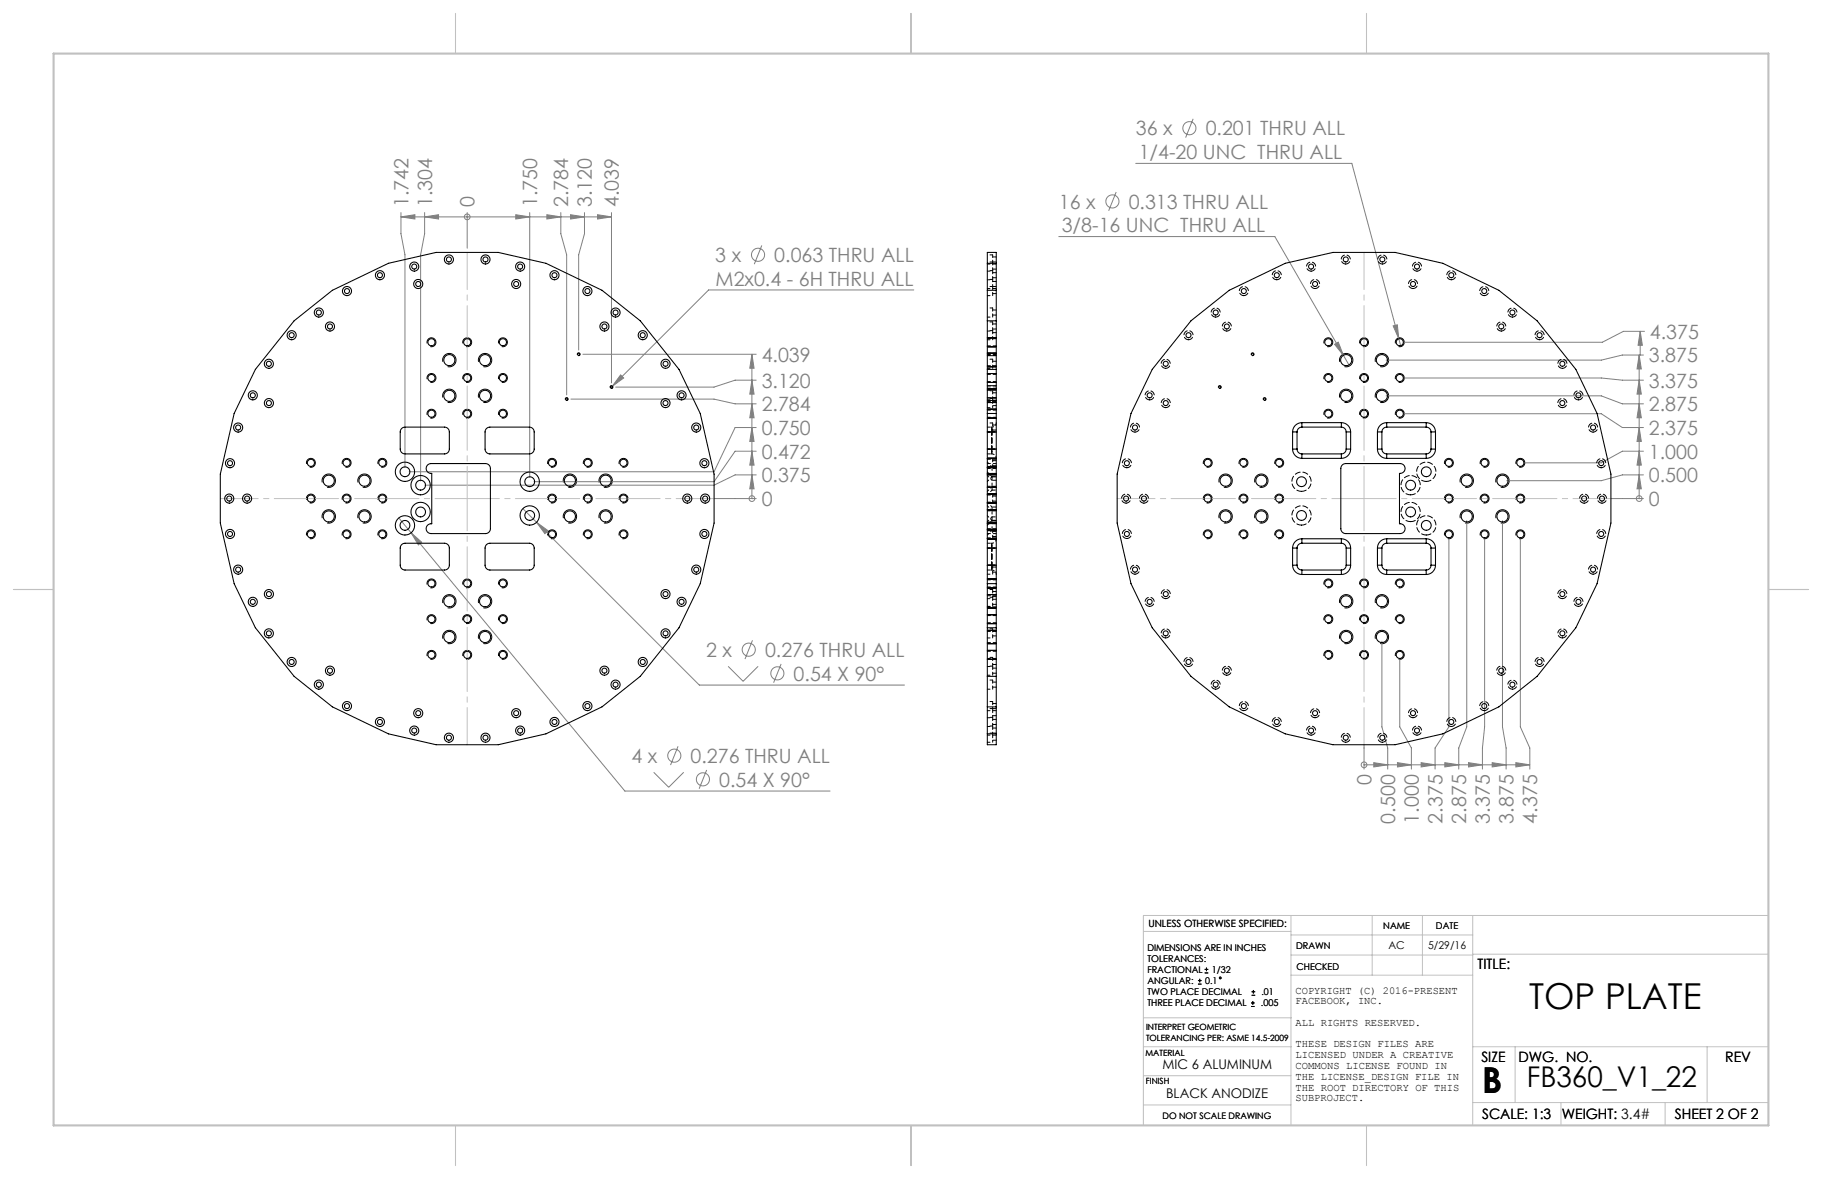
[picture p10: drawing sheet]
<svg xmlns="http://www.w3.org/2000/svg" width="432mm" height="279mm" viewBox="0 0 432 279" stroke-linecap="round" stroke-linejoin="round" font-family="sans-serif">
<defs><g id="words">
<g font-size="8.5">
<text x="362.4" y="239">TOP PLATE</text>
<text x="351.3" y="259">B</text>
</g>
<text font-size="6.8" x="361.9" y="257.6">FB360_V1_22</text>
<g font-size="4.7" fill="#808080">
<text x="269.2" y="32.1">36 x</text>
<text x="285.7" y="32.1">0.201 THRU ALL</text>
<text x="269.9" y="37.7">1/4-20 UNC THRU ALL</text>
<text x="96.8" y="49.1" transform="rotate(-90 96.8 49.1)">1.742</text>
<text x="102.4" y="49.1" transform="rotate(-90 102.4 49.1)">1.304</text>
<text x="112.5" y="49.1" transform="rotate(-90 112.5 49.1)">0</text>
<text x="127.3" y="49.1" transform="rotate(-90 127.3 49.1)">1.750</text>
<text x="134.7" y="49.1" transform="rotate(-90 134.7 49.1)">2.784</text>
<text x="140.3" y="49.1" transform="rotate(-90 140.3 49.1)">3.120</text>
<text x="146.7" y="49.1" transform="rotate(-90 146.7 49.1)">4.039</text>
<text x="250.9" y="49.4">16 x</text>
<text x="267.5" y="49.4">0.313 THRU ALL</text>
<text x="251.6" y="55.1">3/8-16 UNC THRU ALL</text>
<text x="169.5" y="62.1">3 x</text>
<text x="183.5" y="62.1">0.063 THRU ALL</text>
<text x="169.6" y="67.7">M2x0.4 - 6H THRU ALL</text>
<text x="391" y="80.3">4.375</text>
<text x="180.5" y="85.7">4.039</text>
<text x="390.8" y="85.9">3.875</text>
<text x="180.5" y="91.9">3.120</text>
<text x="390.8" y="91.8">3.375</text>
<text x="180.5" y="97.5">2.784</text>
<text x="390.8" y="97.5">2.875</text>
<text x="180.5" y="103.1">0.750</text>
<text x="390.8" y="103.1">2.375</text>
<text x="180.5" y="108.7">0.472</text>
<text x="390.8" y="108.7">1.000</text>
<text x="180.5" y="119.9">0</text>
<text x="180.5" y="114.3">0.375</text>
<text x="390.8" y="119.9">0</text>
<text x="390.8" y="114.3">0.500</text>
<text x="167.3" y="155.7">2 x</text>
<text x="181.3" y="155.7">0.276 THRU ALL</text>
<text x="188.1" y="161.3">0.54 X 90°</text>
<text x="149.7" y="180.8">4 x</text>
<text x="163.7" y="180.8">0.276 THRU ALL</text>
<text x="170.4" y="186.4">0.54 X 90°</text>
<text x="325" y="186.1" transform="rotate(-90 325 186.1)">0</text>
<text x="330.6" y="195.2" transform="rotate(-90 330.6 195.2)">0.500</text>
<text x="336.3" y="195.2" transform="rotate(-90 336.3 195.2)">1.000</text>
<text x="341.9" y="195.2" transform="rotate(-90 341.9 195.2)">2.375</text>
<text x="347.5" y="195.2" transform="rotate(-90 347.5 195.2)">2.875</text>
<text x="353.1" y="195.2" transform="rotate(-90 353.1 195.2)">3.375</text>
<text x="358.7" y="195.2" transform="rotate(-90 358.7 195.2)">3.875</text>
<text x="364.3" y="195.2" transform="rotate(-90 364.3 195.2)">4.375</text>
</g>
<g font-size="3.4">
<text x="350.2" y="229.5">TITLE:</text>
<text x="351.1" y="251.6">SIZE</text>
<text x="359.9" y="251.6">DWG. NO.</text>
<text x="408.9" y="251.7">REV</text>
<text x="351.2" y="265.2">SCALE: 1:3</text>
<text x="370.1" y="265.3">WEIGHT: 3.4#</text>
<text x="370.1" y="265.3">WEIGHT:</text>
<text x="396.9" y="265.2">SHEET 2 OF 2</text>
</g>
<g font-size="3.2">
<text x="275.5" y="253.3">MIC 6 ALUMINUM</text>
<text x="276.4" y="260.1">BLACK ANODIZE</text>
</g>
<g font-size="2.5">
<text x="329" y="224.8">AC</text>
<text x="338.5" y="224.9">5/29/16</text>
<text x="307" y="235.5">COPYRIGHT (C) 2016-PRESENT</text>
<text x="307" y="238">FACEBOOK, INC.</text>
<text x="307" y="243.1">ALL RIGHTS RESERVED.</text>
<text x="307" y="248.2">THESE DESIGN FILES ARE</text>
<text x="307" y="250.8">LICENSED UNDER A CREATIVE</text>
<text x="307" y="253.3">COMMONS LICENSE FOUND IN</text>
<text x="307" y="255.9">THE LICENSE_DESIGN FILE IN</text>
<text x="307" y="258.5">THE ROOT DIRECTORY OF THIS</text>
<text x="307" y="261">SUBPROJECT.</text>
</g>
<text font-size="2.4" x="272.2" y="219.7">UNLESS OTHERWISE SPECIFIED:</text>
<g font-size="2.2">
<text x="327.8" y="220.1">NAME</text>
<text x="340.3" y="220.2">DATE</text>
<text x="271.9" y="225.3">DIMENSIONS ARE IN INCHES</text>
<text x="271.9" y="227.9">TOLERANCES:</text>
<text x="307.2" y="224.9">DRAWN</text>
<text x="271.9" y="230.6">FRACTIONAL</text>
<text x="271.9" y="233.2">ANGULAR:</text>
<text x="285.6" y="233.2">0.1</text>
<text x="287.2" y="230.6">1/32</text>
<text x="307.3" y="229.8">CHECKED</text>
<text x="271.9" y="235.9">TWO PLACE DECIMAL</text>
<text x="271.9" y="238.5">THREE PLACE DECIMAL</text>
<text x="298.8" y="238.5">.005</text>
<text x="298.9" y="235.9">.01</text>
</g>
<text font-size="2.1" x="275.5" y="265.1">DO NOT SCALE DRAWING</text>
<g font-size="2">
<text x="271.6" y="244.1">INTERPRET GEOMETRIC</text>
<text x="271.5" y="250.2">MATERIAL</text>
<text x="271.6" y="246.6">TOLERANCING PER: ASME 14.5-2009</text>
<text x="271.5" y="257">FINISH</text>
</g>
</g></defs>
<g fill="none" stroke="#808080" stroke-width=".24">
<path d="M269.2 38.7h51.2l11.1 41.6M282.8 28.2l-1.8 4.4M95 51.4l3.3-.5v1zM95 51.4h49.9M95 50.4v5l1 5v50.4M100.6 51.4l3.3-.5v1zM100.6 50.4v5l-.9 5v53.6M110.7 51.4h.1M110.7 50.4v8.4M122.2 50.9l3.3 .5-3.3 .5zM125.5 50.4v62.8M129.6 50.9l3.3 .5-3.3 .5z"/>
<path d="M132.9 50.4v5l1.4 5v33.2M135.2 50.9l3.3 .5-3.3 .5zM138.5 50.4v5l-1.4 5v22.6M141.6 50.9l3.3 .5-3.3 .5zM144.9 50.4v40.3M180.5 58.2l-1.7 4.4M250.9 56.1h51.2l17.6 30.4M264.5 45.5l-1.8 4.5M216.6 68.7h-48.7l-23.2 23.2M330.2 77.2l.9-.2 .4 3.3zM388.7 78.5v5.6M388.7 78.5l.5 3.3h-1z"/>
<path d="M389.7 78.5h-5l-5 2.6h-47M135.3 94.6h33.9l5 1.1h5M138.1 84h41.1M147.1 88.9l.7 .7-2.7 1.9zM178.2 84v34.2M178.2 84l.5 3.3h-1zM178.2 90.1l.5 3.3h-1zM178.2 95.7l.5 3.3h-1zM179.2 90.1h-5l-5 1.6h-23.3M316.3 81.6l.9-.5 1.2 3.1zM328.5 93.8h51l5 1.9h5M331.5 80.3l.5 1.6"/>
<path d="M332.7 98h46.8l5 3.3h5M332.7 89.6h46.8l5 .5h5M388.5 84.1v34.1M388.5 95.7l.5 3.3h-1zM388.5 90.1l.5 3.3h-1zM388.5 84.1l.5 3.3h-1zM389.5 84.1h-5l-5 1.2h-51M169.2 118.2h10M178.2 118.2h.1M178.2 101.3l.5 3.3h-1zM178.2 106.9l.5 3.3h-1zM178.2 112.5l.5 3.3h-1z"/>
<path d="M179.2 112.5h-5l-5 2.5h-68.5M179.2 106.9h-5l-5 7.3h-42.7M179.2 101.3h-5l-5 10.5h-72.2M381.8 118.2h7.7M388.5 118.2h.1M388.5 112.5l.5 3.3h-1zM388.5 106.9l.5 3.3h-1zM388.5 101.3l.5 3.3h-1zM389.5 112.5h-5l-5 1.4h-22.4M389.5 106.9h-5l-5 2.8h-18.2M94.5 122.7l53.6 64.8h48.6M97.4 126.3l2.5 2.2-.8 .6z"/>
<path d="M123.9 120.5l41.8 41.8h48.7M127.2 123.8l2.7 1.9-.8 .8zM343.4 127.6v44.7l-3.3 5v5M347.6 123.4v48.9l-1.9 5v5M351.8 127.6v44.7l-.5 5v5M356.1 123.4v48.9l.8 5v5M360.3 127.6v44.7l2.2 5v5M172.6 157.9l3.5 3.6 3.6-3.6M178.3 151.7l-1.7 4.5M185.1 157.3l-1.8 4.5M327.5 152v20.3l1.4 5v5M331.7 156.2v16.1l2.8 5v5"/>
<path d="M160.7 176.9l-1.8 4.4M323.3 176.5v5.8M154.9 183l3.6 3.6 3.5-3.6M167.5 182.5l-1.8 4.4M323.3 181.2h.1M323.3 181.2h39.2M325.6 180.7l3.3 .5-3.3 .6zM331.2 180.7l3.3 .5-3.3 .6zM336.8 180.7l3.3 .5-3.3 .6zM342.4 180.7l3.3 .5-3.3 .6zM348 180.7l3.3 .5-3.3 .6zM353.6 180.7l3.3 .5-3.3 .6z"/>
<path d="M359.2 180.7l3.3 .5-3.3 .6z"/>
<circle cx="281.9" cy="30.4" r="1.56"/>
<circle cx="110.7" cy="51.4" r=".68"/>
<circle cx="263.6" cy="47.7" r="1.56"/>
<circle cx="179.6" cy="60.4" r="1.56"/>
<circle cx="178.2" cy="118.2" r=".68"/>
<circle cx="388.5" cy="118.2" r=".68"/>
<circle cx="177.4" cy="154" r="1.56"/>
<circle cx="184.2" cy="159.6" r="1.56"/>
<circle cx="159.8" cy="179.1" r="1.56"/>
<circle cx="166.6" cy="184.7" r="1.56"/>
<circle cx="323.3" cy="181.2" r=".68"/>
</g>
<g fill="none" stroke="#000" stroke-width=".24">
<path d="M101.2 98.3a1.06 1.06 0 0 1 1-1.3 1.06 1.06 0 0 1 1.1 1.1 1.06 1.06 0 0 1-1.3 1M101.2 81.4a1.06 1.06 0 0 1 1-1.3 1.06 1.06 0 0 1 1.1 1.1 1.06 1.06 0 0 1-1.3 .9M101.2 89.9a1.06 1.06 0 0 1 1-1.4 1.06 1.06 0 0 1 1.1 1.2 1.06 1.06 0 0 1-1.3 .9M105 94.2a1.59 1.59 0 0 1 1.4-2 1.59 1.59 0 0 1 1.7 1.7 1.59 1.59 0 0 1-2 1.4M105 85.8a1.59 1.59 0 0 1 1.4-2 1.59 1.59 0 0 1 1.7 1.7 1.59 1.59 0 0 1-2 1.4M109.7 98.3a1.06 1.06 0 0 1 .9-1.3 1.06 1.06 0 0 1 1.2 1.1 1.06 1.06 0 0 1-1.4 1M109.7 81.4a1.06 1.06 0 0 1 .9-1.3 1.06 1.06 0 0 1 1.2 1.1 1.06 1.06 0 0 1-1.4 .9M109.7 89.9a1.06 1.06 0 0 1 .9-1.4 1.06 1.06 0 0 1 1.2 1.2 1.06 1.06 0 0 1-1.4 .9M113.4 85.8a1.59 1.59 0 0 1 1.4-2 1.59 1.59 0 0 1 1.7 1.7 1.59 1.59 0 0 1-2 1.4M113.4 94.2a1.59 1.59 0 0 1 1.4-2 1.59 1.59 0 0 1 1.7 1.7 1.59 1.59 0 0 1-2 1.4M118.2 81.4a1.06 1.06 0 0 1 .9-1.3 1.06 1.06 0 0 1 1.1 1.1 1.06 1.06 0 0 1-1.3 .9M118.2 89.9a1.06 1.06 0 0 1 .9-1.4 1.06 1.06 0 0 1 1.1 1.2 1.06 1.06 0 0 1-1.3 .9"/>
<path d="M118.2 98.3a1.06 1.06 0 0 1 .9-1.3 1.06 1.06 0 0 1 1.1 1.1 1.06 1.06 0 0 1-1.3 1M134 94.7a.33 .33 0 0 1 .3-.4 .33 .33 0 0 1 .3 .3 .33 .33 0 0 1-.4 .3M136.8 84a.33 .33 0 0 1 .3-.4 .33 .33 0 0 1 .4 .4 .33 .33 0 0 1-.4 .3M144.6 91.8a.33 .33 0 0 1 .3-.4 .33 .33 0 0 1 .3 .4 .33 .33 0 0 1-.4 .3M234 97h2.1M234 99.1h2.1M234 80.1h2.1M234 82.2h2.1M234 88.5h2.1M234 90.6h2.1M234 92.2h2.1M234 95.4h2.1"/>
<path d="M234 83.8h2.1M234 86.9h2.1M234 91.4h2.1M234 92.1h2.1M234 83.6h2.1M234 84.3h2.1M234 94.2h2.1M234 94.9h2.1M288.7 91.8a.33 .33 0 0 1 .3-.4 .33 .33 0 0 1 .4 .4 .33 .33 0 0 1-.4 .3M296.5 84a.33 .33 0 0 1 .3-.4 .33 .33 0 0 1 .4 .4 .33 .33 0 0 1-.4 .3M299.4 94.7a.33 .33 0 0 1 .3-.4 .33 .33 0 0 1 .3 .3 .33 .33 0 0 1-.4 .3M313.8 81.4a1.06 1.06 0 0 1 .9-1.3 1.06 1.06 0 0 1 1.2 1.1 1.06 1.06 0 0 1-1.4 .9"/>
<path d="M313.8 89.9a1.06 1.06 0 0 1 .9-1.4 1.06 1.06 0 0 1 1.2 1.2 1.06 1.06 0 0 1-1.4 .9M313.8 98.3a1.06 1.06 0 0 1 .9-1.3 1.06 1.06 0 0 1 1.2 1.1 1.06 1.06 0 0 1-1.4 1M317.5 85.8a1.59 1.59 0 0 1 1.4-2 1.59 1.59 0 0 1 1.7 1.7 1.59 1.59 0 0 1-2 1.4M317.5 94.2a1.59 1.59 0 0 1 1.4-2 1.59 1.59 0 0 1 1.7 1.7 1.59 1.59 0 0 1-2 1.4M322.2 98.3a1.06 1.06 0 0 1 1-1.3 1.06 1.06 0 0 1 1.1 1.1 1.06 1.06 0 0 1-1.3 1M322.2 81.4a1.06 1.06 0 0 1 1-1.3 1.06 1.06 0 0 1 1.1 1.1 1.06 1.06 0 0 1-1.3 .9M322.2 89.9a1.06 1.06 0 0 1 1-1.4 1.06 1.06 0 0 1 1.1 1.2 1.06 1.06 0 0 1-1.3 .9M326 94.2a1.59 1.59 0 0 1 1.4-2 1.59 1.59 0 0 1 1.7 1.7 1.59 1.59 0 0 1-2 1.4M326 85.8a1.59 1.59 0 0 1 1.4-2 1.59 1.59 0 0 1 1.7 1.7 1.59 1.59 0 0 1-2 1.4M330.7 98.3a1.06 1.06 0 0 1 .9-1.3 1.06 1.06 0 0 1 1.2 1.1 1.06 1.06 0 0 1-1.3 1M330.7 81.4a1.06 1.06 0 0 1 .9-1.3 1.06 1.06 0 0 1 1.2 1.1 1.06 1.06 0 0 1-1.3 .9M330.7 89.9a1.06 1.06 0 0 1 .9-1.4 1.06 1.06 0 0 1 1.2 1.2 1.06 1.06 0 0 1-1.3 .9"/>
<path d="M72.7 118.4a1.06 1.06 0 0 1 .9-1.3 1.06 1.06 0 0 1 1.1 1.1 1.06 1.06 0 0 1-1.3 1M72.7 110a1.06 1.06 0 0 1 .9-1.4 1.06 1.06 0 0 1 1.1 1.2 1.06 1.06 0 0 1-1.3 .9M76.4 114.3a1.59 1.59 0 0 1 1.4-2 1.59 1.59 0 0 1 1.7 1.8 1.59 1.59 0 0 1-2 1.4M81.1 118.4a1.06 1.06 0 0 1 1-1.3 1.06 1.06 0 0 1 1.1 1.1 1.06 1.06 0 0 1-1.3 1M81.1 110a1.06 1.06 0 0 1 1-1.4 1.06 1.06 0 0 1 1.1 1.2 1.06 1.06 0 0 1-1.3 .9M84.8 114.3a1.59 1.59 0 0 1 1.4-2 1.59 1.59 0 0 1 1.8 1.8 1.59 1.59 0 0 1-2 1.4M89.6 118.4a1.06 1.06 0 0 1 .9-1.3 1.06 1.06 0 0 1 1.2 1.1 1.06 1.06 0 0 1-1.4 1M89.6 110a1.06 1.06 0 0 1 .9-1.4 1.06 1.06 0 0 1 1.2 1.2 1.06 1.06 0 0 1-1.4 .9M129.8 110a1.06 1.06 0 0 1 .9-1.4 1.06 1.06 0 0 1 1.2 1.2 1.06 1.06 0 0 1-1.3 .9M129.8 118.4a1.06 1.06 0 0 1 .9-1.3 1.06 1.06 0 0 1 1.2 1.1 1.06 1.06 0 0 1-1.3 1M133.5 114.3a1.59 1.59 0 0 1 1.4-2 1.59 1.59 0 0 1 1.7 1.8 1.59 1.59 0 0 1-1.9 1.4M138.3 110a1.06 1.06 0 0 1 .9-1.4 1.06 1.06 0 0 1 1.2 1.2 1.06 1.06 0 0 1-1.4 .9"/>
<path d="M138.3 118.4a1.06 1.06 0 0 1 .9-1.3 1.06 1.06 0 0 1 1.2 1.1 1.06 1.06 0 0 1-1.4 1M142 114.3a1.59 1.59 0 0 1 1.4-2 1.59 1.59 0 0 1 1.7 1.8 1.59 1.59 0 0 1-2 1.4M146.7 110a1.06 1.06 0 0 1 1-1.4 1.06 1.06 0 0 1 1.1 1.2 1.06 1.06 0 0 1-1.3 .9M146.7 118.4a1.06 1.06 0 0 1 1-1.3 1.06 1.06 0 0 1 1.1 1.1 1.06 1.06 0 0 1-1.3 1M234 108.6h2.1M234 110.7h2.1M234 117.1h2.1M234 119.2h2.1M234 112.3h2.1M234 115.5h2.1M285.2 110a1.06 1.06 0 0 1 .9-1.4 1.06 1.06 0 0 1 1.2 1.2 1.06 1.06 0 0 1-1.3 .9M285.2 118.4a1.06 1.06 0 0 1 .9-1.3 1.06 1.06 0 0 1 1.2 1.1 1.06 1.06 0 0 1-1.3 1"/>
<path d="M288.9 114.3a1.59 1.59 0 0 1 1.4-2 1.59 1.59 0 0 1 1.7 1.8 1.59 1.59 0 0 1-2 1.4M293.7 110a1.06 1.06 0 0 1 .9-1.4 1.06 1.06 0 0 1 1.1 1.2 1.06 1.06 0 0 1-1.3 .9M293.7 118.4a1.06 1.06 0 0 1 .9-1.3 1.06 1.06 0 0 1 1.1 1.1 1.06 1.06 0 0 1-1.3 1M297.4 114.3a1.59 1.59 0 0 1 1.4-2 1.59 1.59 0 0 1 1.7 1.8 1.59 1.59 0 0 1-2 1.4M302.1 110a1.06 1.06 0 0 1 1-1.4 1.06 1.06 0 0 1 1.1 1.2 1.06 1.06 0 0 1-1.3 .9M302.1 118.4a1.06 1.06 0 0 1 1-1.3 1.06 1.06 0 0 1 1.1 1.1 1.06 1.06 0 0 1-1.3 1M342.4 118.4a1.06 1.06 0 0 1 .9-1.3 1.06 1.06 0 0 1 1.1 1.1 1.06 1.06 0 0 1-1.3 1M342.4 110a1.06 1.06 0 0 1 .9-1.4 1.06 1.06 0 0 1 1.1 1.2 1.06 1.06 0 0 1-1.3 .9M346.1 114.3a1.59 1.59 0 0 1 1.4-2 1.59 1.59 0 0 1 1.7 1.8 1.59 1.59 0 0 1-2 1.4M350.8 118.4a1.06 1.06 0 0 1 .9-1.3 1.06 1.06 0 0 1 1.2 1.1 1.06 1.06 0 0 1-1.3 1M350.8 110a1.06 1.06 0 0 1 .9-1.4 1.06 1.06 0 0 1 1.2 1.2 1.06 1.06 0 0 1-1.3 .9M354.5 114.3a1.59 1.59 0 0 1 1.4-2 1.59 1.59 0 0 1 1.8 1.8 1.59 1.59 0 0 1-2 1.4"/>
<path d="M359.3 118.4a1.06 1.06 0 0 1 .9-1.3 1.06 1.06 0 0 1 1.2 1.1 1.06 1.06 0 0 1-1.4 1M359.3 110a1.06 1.06 0 0 1 .9-1.4 1.06 1.06 0 0 1 1.2 1.2 1.06 1.06 0 0 1-1.4 .9M72.7 126.9a1.06 1.06 0 0 1 .9-1.3 1.06 1.06 0 0 1 1.1 1.1 1.06 1.06 0 0 1-1.3 .9M76.4 122.8a1.59 1.59 0 0 1 1.4-2 1.59 1.59 0 0 1 1.7 1.7 1.59 1.59 0 0 1-2 1.4M81.1 126.9a1.06 1.06 0 0 1 1-1.3 1.06 1.06 0 0 1 1.1 1.1 1.06 1.06 0 0 1-1.3 .9M84.8 122.8a1.59 1.59 0 0 1 1.4-2 1.59 1.59 0 0 1 1.8 1.7 1.59 1.59 0 0 1-2 1.4M89.6 126.9a1.06 1.06 0 0 1 .9-1.3 1.06 1.06 0 0 1 1.2 1.1 1.06 1.06 0 0 1-1.4 .9M101.2 138.5a1.06 1.06 0 0 1 1-1.3 1.06 1.06 0 0 1 1.1 1.2 1.06 1.06 0 0 1-1.3 .9M109.7 138.5a1.06 1.06 0 0 1 .9-1.3 1.06 1.06 0 0 1 1.2 1.2 1.06 1.06 0 0 1-1.4 .9M118.2 138.5a1.06 1.06 0 0 1 .9-1.3 1.06 1.06 0 0 1 1.1 1.2 1.06 1.06 0 0 1-1.3 .9M129.8 126.9a1.06 1.06 0 0 1 .9-1.3 1.06 1.06 0 0 1 1.2 1.1 1.06 1.06 0 0 1-1.3 .9M133.5 122.8a1.59 1.59 0 0 1 1.4-2 1.59 1.59 0 0 1 1.7 1.7 1.59 1.59 0 0 1-1.9 1.4"/>
<path d="M138.3 126.9a1.06 1.06 0 0 1 .9-1.3 1.06 1.06 0 0 1 1.2 1.1 1.06 1.06 0 0 1-1.4 .9M142 122.8a1.59 1.59 0 0 1 1.4-2 1.59 1.59 0 0 1 1.7 1.7 1.59 1.59 0 0 1-2 1.4M146.7 126.9a1.06 1.06 0 0 1 1-1.3 1.06 1.06 0 0 1 1.1 1.1 1.06 1.06 0 0 1-1.3 .9M234 137.2h2.1M234 139.3h2.1M234 125.6h2.1M234 127.7h2.1M234 120.8h2.1M234 124h2.1M285.2 126.9a1.06 1.06 0 0 1 .9-1.3 1.06 1.06 0 0 1 1.2 1.1 1.06 1.06 0 0 1-1.3 .9M288.9 122.8a1.59 1.59 0 0 1 1.4-2 1.59 1.59 0 0 1 1.7 1.7 1.59 1.59 0 0 1-2 1.4M293.7 126.9a1.06 1.06 0 0 1 .9-1.3 1.06 1.06 0 0 1 1.1 1.1 1.06 1.06 0 0 1-1.3 .9"/>
<path d="M297.4 122.8a1.59 1.59 0 0 1 1.4-2 1.59 1.59 0 0 1 1.7 1.7 1.59 1.59 0 0 1-2 1.4M302.1 126.9a1.06 1.06 0 0 1 1-1.3 1.06 1.06 0 0 1 1.1 1.1 1.06 1.06 0 0 1-1.3 .9M313.8 138.5a1.06 1.06 0 0 1 .9-1.3 1.06 1.06 0 0 1 1.2 1.2 1.06 1.06 0 0 1-1.4 .9M322.2 138.5a1.06 1.06 0 0 1 1-1.3 1.06 1.06 0 0 1 1.1 1.2 1.06 1.06 0 0 1-1.3 .9M330.7 138.5a1.06 1.06 0 0 1 .9-1.3 1.06 1.06 0 0 1 1.2 1.2 1.06 1.06 0 0 1-1.3 .9M342.4 126.9a1.06 1.06 0 0 1 .9-1.3 1.06 1.06 0 0 1 1.1 1.1 1.06 1.06 0 0 1-1.3 .9M346.1 122.8a1.59 1.59 0 0 1 1.4-2 1.59 1.59 0 0 1 1.7 1.7 1.59 1.59 0 0 1-2 1.4M350.8 126.9a1.06 1.06 0 0 1 .9-1.3 1.06 1.06 0 0 1 1.2 1.1 1.06 1.06 0 0 1-1.3 .9M354.5 122.8a1.59 1.59 0 0 1 1.4-2 1.59 1.59 0 0 1 1.8 1.7 1.59 1.59 0 0 1-2 1.4M359.3 126.9a1.06 1.06 0 0 1 .9-1.3 1.06 1.06 0 0 1 1.2 1.1 1.06 1.06 0 0 1-1.4 .9M101.2 155.5a1.06 1.06 0 0 1 1-1.4 1.06 1.06 0 0 1 1.1 1.2 1.06 1.06 0 0 1-1.3 .9M101.2 147a1.06 1.06 0 0 1 1-1.3 1.06 1.06 0 0 1 1.1 1.1 1.06 1.06 0 0 1-1.3 .9"/>
<path d="M105 151.4a1.59 1.59 0 0 1 1.4-2 1.59 1.59 0 0 1 1.7 1.7 1.59 1.59 0 0 1-2 1.4M105 142.9a1.59 1.59 0 0 1 1.4-2 1.59 1.59 0 0 1 1.7 1.7 1.59 1.59 0 0 1-2 1.4M109.7 155.5a1.06 1.06 0 0 1 .9-1.4 1.06 1.06 0 0 1 1.2 1.2 1.06 1.06 0 0 1-1.4 .9M109.7 147a1.06 1.06 0 0 1 .9-1.3 1.06 1.06 0 0 1 1.2 1.1 1.06 1.06 0 0 1-1.4 .9M113.4 142.9a1.59 1.59 0 0 1 1.4-2 1.59 1.59 0 0 1 1.7 1.7 1.59 1.59 0 0 1-2 1.4M113.4 151.4a1.59 1.59 0 0 1 1.4-2 1.59 1.59 0 0 1 1.7 1.7 1.59 1.59 0 0 1-2 1.4M118.2 155.5a1.06 1.06 0 0 1 .9-1.4 1.06 1.06 0 0 1 1.1 1.2 1.06 1.06 0 0 1-1.3 .9M118.2 147a1.06 1.06 0 0 1 .9-1.3 1.06 1.06 0 0 1 1.1 1.1 1.06 1.06 0 0 1-1.3 .9M234 154.1h2.1M234 156.3h2.1M234 145.7h2.1M234 147.8h2.1"/>
<path d="M234 140.9h2.1M234 144.1h2.1M234 149.4h2.1M234 152.5h2.1M313.8 155.5a1.06 1.06 0 0 1 .9-1.4 1.06 1.06 0 0 1 1.2 1.2 1.06 1.06 0 0 1-1.4 .9M313.8 147a1.06 1.06 0 0 1 .9-1.3 1.06 1.06 0 0 1 1.2 1.1 1.06 1.06 0 0 1-1.4 .9M317.5 142.9a1.59 1.59 0 0 1 1.4-2 1.59 1.59 0 0 1 1.7 1.7 1.59 1.59 0 0 1-2 1.4M317.5 151.4a1.59 1.59 0 0 1 1.4-2 1.59 1.59 0 0 1 1.7 1.7 1.59 1.59 0 0 1-2 1.4M322.2 155.5a1.06 1.06 0 0 1 1-1.4 1.06 1.06 0 0 1 1.1 1.2 1.06 1.06 0 0 1-1.3 .9M322.2 147a1.06 1.06 0 0 1 1-1.3 1.06 1.06 0 0 1 1.1 1.1 1.06 1.06 0 0 1-1.3 .9M326 151.4a1.59 1.59 0 0 1 1.4-2 1.59 1.59 0 0 1 1.7 1.7 1.59 1.59 0 0 1-2 1.4M326 142.9a1.59 1.59 0 0 1 1.4-2 1.59 1.59 0 0 1 1.7 1.7 1.59 1.59 0 0 1-2 1.4"/>
<path d="M330.7 155.5a1.06 1.06 0 0 1 .9-1.4 1.06 1.06 0 0 1 1.2 1.2 1.06 1.06 0 0 1-1.3 .9M330.7 147a1.06 1.06 0 0 1 .9-1.3 1.06 1.06 0 0 1 1.2 1.1 1.06 1.06 0 0 1-1.3 .9M283.9 233.2h.8M283.9 232.4h.8M284.3 232v.8M285.5 230.6h.8M285.5 229.7h.8M285.9 229.3v.8M296.5 238.5h.8M296.5 237.7h.8M296.6 235.9h.9M296.6 235h.9"/>
<path d="M296.9 237.3v.8M297 234.6v.8"/>
<circle cx="289.2" cy="231.7" r=".21"/>
</g>
<path d="M110.7 59.8v116.7M323.3 59.8v116.7" fill="none" stroke="#c0c0c0" stroke-width=".24" stroke-dasharray="15.2 1.3 1.3 1.3" stroke-dashoffset="6.4"/>
<path d="M52.2 118.2h117M264.8 118.2h117" fill="none" stroke="#c0c0c0" stroke-width=".24" stroke-dasharray="15.2 1.3 1.3 1.3" stroke-dashoffset="6.3"/>
<g fill="none" stroke="#c0c0c0" stroke-width=".24">
<path d="M305.9 217v49.7M325.2 217v14.1M337.1 217v14.1M349 217v49.7M419.1 217h-148.1v49.7M271 220.7h34.9M305.9 231.1h43.1M305.9 226.3h43.1M305.9 221.6h43.1M349 226.1h70.1M271 248.1h35.1M271 254.9h34.9"/>
<path d="M271 241.2h35.1M349 248.1h70.1M359.1 248.1v13.2M404.6 248.1v13.2M271 261.8h34.9M349 261.3h70.1M369.9 261.3v5.4M394.6 261.3v5.4"/>
</g>
<path d="M107.9 3.2v9.5M215.9 3.2v9.5M323.8 3.2v9.5M3.2 139.7h9.5M419.1 139.7h9.5M107.9 266.7v9.5M215.9 266.7v9.5M323.8 266.7v9.5" fill="none" stroke="#c0c0c0" stroke-width=".25"/>
<path d="M12.7 12.7h406.4v254h-406.4z" fill="none" stroke="#c0c0c0" stroke-width=".5"/>
<g fill="#808080">
<path d="M388.5 112.5l.5 3.3h-1zM388.5 106.9l.5 3.3h-1zM388.5 101.3l.5 3.3h-1zM388.5 95.7l.5 3.3h-1zM388.5 90.1l.5 3.3h-1zM388.5 84.1l.5 3.3h-1zM388.7 78.5l.5 3.3h-1z"/>
<path d="M178.2 84l.5 3.3h-1zM178.2 90.1l.5 3.3h-1zM178.2 95.7l.5 3.3h-1zM178.2 101.3l.5 3.3h-1zM178.2 106.9l.5 3.3h-1zM178.2 112.5l.5 3.3h-1z"/>
<path d="M325.6 180.7l3.3 .5-3.3 .6zM331.2 180.7l3.3 .5-3.3 .6zM336.8 180.7l3.3 .5-3.3 .6zM342.4 180.7l3.3 .5-3.3 .6zM348 180.7l3.3 .5-3.3 .6zM353.6 180.7l3.3 .5-3.3 .6zM359.2 180.7l3.3 .5-3.3 .6z"/>
<path d="M100.6 51.4l3.3-.5v1zM95 51.4l3.3-.5v1zM122.2 50.9l3.3 .5-3.3 .5zM129.6 50.9l3.3 .5-3.3 .5zM135.2 50.9l3.3 .5-3.3 .5zM141.6 50.9l3.3 .5-3.3 .5z"/>
<path d="M127.2 123.8l1.9 2.7 .8-.8zM97.4 126.3l1.7 2.8 .8-.6zM147.1 88.9l-2 2.6 2.7-1.9zM330.2 77.2l1.3 3.1-.4-3.3zM316.3 81.6l2.1 2.6-1.2-3.1z"/>
</g>
<g fill="none" stroke="#000" stroke-width=".25">
<path d="M234 59.8h2.1v116.7h-2.1zM234 76h2.1M234 68.8h2.1M234 62.4h2.1M234 98h2.1M234 87.5h2.1M95.2 101.6l.8-.4h9.3a1.14 1.14 0 0 1 1.2 1.2v4a1.14 1.14 0 0 1-1.2 1.2h-9.3a1.14 1.14 0 0 1-1.2-1.2v-4zM101.2 110.3l1-.4h12.9a1.17 1.17 0 0 1 1.1 1.1v14.3a1.17 1.17 0 0 1-1.1 1.1h-12.9a1.17 1.17 0 0 1-1.2-1.2 1.17 1.17 0 0 1 1.3-1.1v-11.9a1.18 1.18 0 0 1-1.1-.6 1.18 1.18 0 0 1 0-1.3zM115.3 101.6l.8-.4h9.4a1.14 1.14 0 0 1 1.1 1.2v4a1.14 1.14 0 0 1-1.1 1.2h-9.4a1.14 1.14 0 0 1-1.1-1.2v-4zM234 112.4h2.1M306.3 106.4a2.2 2.2 0 0 0 2.2 2.2M306.3 106.4h1.1"/>
<path d="M306.3 102.4h1.1M306.3 102.4v4M307.4 106.4a1.14 1.14 0 0 0 1.1 1.2M307.4 102.4v4M308.5 100.2a2.2 2.2 0 0 0-2.2 2.2M308.5 107.6v1M308.5 100.2v1M308.5 101.2a1.14 1.14 0 0 0-1.1 1.2M308.5 101.2h9.4M308.5 107.6h9.4M308.5 108.6h9.4M308.5 100.2h9.4"/>
<path d="M317.9 100.2a2.2 2.2 0 0 1 2.2 2.2M317.9 101.2a1.14 1.14 0 0 1 1.1 1.2M317.9 100.2v1M317.9 107.6v1M318.1 110.2l.8-.3h12.9a1.17 1.17 0 0 1 1.2 1.2 1.17 1.17 0 0 1-1.3 1.1v11.9a1.17 1.17 0 0 1 1.3 1.1 1.17 1.17 0 0 1-1.2 1.2h-12.9a1.17 1.17 0 0 1-1.1-1.1v-14.3zM319 102.4h1.1M319 106.4h1.1M319 106.4a1.14 1.14 0 0 1-1.1 1.2M319 102.4v4M320.1 106.4a2.2 2.2 0 0 1-2.2 2.2M320.1 102.4v4M326.4 106.4a2.2 2.2 0 0 0 2.2 2.2"/>
<path d="M326.4 106.4h1.1M326.4 102.4h1.1M326.4 102.4v4M327.5 106.4a1.14 1.14 0 0 0 1.1 1.2M327.5 102.4v4M328.6 100.2a2.2 2.2 0 0 0-2.2 2.2M328.6 107.6v1M328.6 100.2v1M328.6 101.2a1.14 1.14 0 0 0-1.1 1.2M328.6 101.2h9.4M328.6 107.6h9.4M328.6 108.6h9.4"/>
<path d="M328.6 100.2h9.4M338 100.2a2.2 2.2 0 0 1 2.2 2.2M338 101.2a1.14 1.14 0 0 1 1.1 1.2M338 100.2v1M338 107.6v1M339.1 102.4h1.1M339.1 106.4h1.1M339.1 106.4a1.14 1.14 0 0 1-1.1 1.2M339.1 102.4v4M340.2 106.4a2.2 2.2 0 0 1-2.2 2.2M340.2 102.4v4M95.2 129.1l.8-.4h9.3a1.14 1.14 0 0 1 1.2 1.2v4a1.14 1.14 0 0 1-1.2 1.2h-9.3a1.14 1.14 0 0 1-1.2-1.2v-4z"/>
<path d="M115.3 129.1l.8-.4h9.4a1.14 1.14 0 0 1 1.1 1.2v4a1.14 1.14 0 0 1-1.1 1.2h-9.4a1.14 1.14 0 0 1-1.1-1.2v-4zM234 124h2.1M234 138.3h2.1M306.3 133.9a2.2 2.2 0 0 0 2.2 2.2M306.3 129.9h1.1M306.3 133.9h1.1M306.3 129.9v4M307.4 133.9a1.14 1.14 0 0 0 1.1 1.2M307.4 129.9v4M308.5 127.7a2.2 2.2 0 0 0-2.2 2.2M308.5 127.7v1M308.5 135.1v1"/>
<path d="M308.5 128.7a1.14 1.14 0 0 0-1.1 1.2M308.5 135.1h9.4M308.5 128.7h9.4M308.5 127.7h9.4M308.5 136.1h9.4M317.9 127.7a2.2 2.2 0 0 1 2.2 2.2M317.9 135.1v1M317.9 128.7a1.14 1.14 0 0 1 1.1 1.2M317.9 127.7v1M319 133.9a1.14 1.14 0 0 1-1.1 1.2M319 133.9h1.1M319 129.9h1.1"/>
<path d="M319 129.9v4M320.1 133.9a2.2 2.2 0 0 1-2.2 2.2M320.1 129.9v4M326.4 133.9a2.2 2.2 0 0 0 2.2 2.2M326.4 129.9h1.1M326.4 133.9h1.1M326.4 129.9v4M327.5 133.9a1.14 1.14 0 0 0 1.1 1.2M327.5 129.9v4M328.6 127.7a2.2 2.2 0 0 0-2.2 2.2M328.6 135.1v1M328.6 127.7v1"/>
<path d="M328.6 128.7a1.14 1.14 0 0 0-1.1 1.2M328.6 135.1h9.4M328.6 128.7h9.4M328.6 127.7h9.4M328.6 136.1h9.4M338 127.7a2.2 2.2 0 0 1 2.2 2.2M338 135.1v1M338 128.7a1.14 1.14 0 0 1 1.1 1.2M338 127.7v1M339.1 133.9h1.1M339.1 129.9h1.1M339.1 133.9a1.14 1.14 0 0 1-1.1 1.2"/>
<path d="M339.1 129.9v4M340.2 133.9a2.2 2.2 0 0 1-2.2 2.2M340.2 129.9v4M234 148.8h2.1M234 160.3h2.1M234 167.5h2.1M234 173.9h2.1"/>
<circle cx="69.1" cy="79.4" r="1.08"/>
<circle cx="69.1" cy="79.4" r=".6"/>
<circle cx="75.6" cy="74.1" r="1.08"/>
<circle cx="75.6" cy="74.1" r=".6"/>
<circle cx="78.2" cy="77.4" r=".6"/>
<circle cx="78.2" cy="77.4" r="1.08"/>
<circle cx="82.2" cy="69" r=".6"/>
<circle cx="82.2" cy="69" r="1.08"/>
<circle cx="90" cy="65.2" r=".6"/>
<circle cx="90" cy="65.2" r="1.08"/>
<circle cx="98.2" cy="63.2" r=".6"/>
<circle cx="98.2" cy="63.2" r="1.08"/>
<circle cx="99.1" cy="67.3" r="1.08"/>
<circle cx="99.1" cy="67.3" r=".6"/>
<circle cx="106.4" cy="61.5" r="1.08"/>
<circle cx="106.4" cy="61.5" r=".6"/>
<circle cx="115.1" cy="61.5" r="1.08"/>
<circle cx="115.1" cy="61.5" r=".6"/>
<circle cx="122.3" cy="67.3" r="1.08"/>
<circle cx="122.3" cy="67.3" r=".6"/>
<circle cx="123.3" cy="63.2" r=".6"/>
<circle cx="123.3" cy="63.2" r="1.08"/>
<circle cx="131.4" cy="65.2" r=".6"/>
<circle cx="131.4" cy="65.2" r="1.08"/>
<circle cx="139.2" cy="69" r=".6"/>
<circle cx="139.2" cy="69" r="1.08"/>
<circle cx="143.2" cy="77.4" r=".6"/>
<circle cx="143.2" cy="77.4" r="1.08"/>
<circle cx="145.9" cy="74.1" r=".6"/>
<circle cx="145.9" cy="74.1" r="1.08"/>
<circle cx="152.3" cy="79.4" r="1.08"/>
<circle cx="152.3" cy="79.4" r=".6"/>
<circle cx="281.7" cy="79.4" r=".6"/>
<circle cx="288.1" cy="74.1" r=".6"/>
<circle cx="290.7" cy="77.4" r=".6"/>
<circle cx="294.8" cy="69" r=".6"/>
<circle cx="302.6" cy="65.2" r=".6"/>
<circle cx="310.7" cy="63.2" r=".6"/>
<circle cx="311.7" cy="67.3" r=".6"/>
<circle cx="318.9" cy="61.5" r=".6"/>
<circle cx="327.6" cy="61.5" r=".6"/>
<circle cx="334.9" cy="67.3" r=".6"/>
<circle cx="335.8" cy="63.2" r=".6"/>
<circle cx="343.9" cy="65.2" r=".6"/>
<circle cx="351.8" cy="69" r=".6"/>
<circle cx="355.8" cy="77.4" r=".6"/>
<circle cx="358.4" cy="74.1" r=".6"/>
<circle cx="364.9" cy="79.4" r=".6"/>
<circle cx="59.9" cy="93.7" r=".6"/>
<circle cx="59.9" cy="93.7" r="1.08"/>
<circle cx="63.7" cy="86.2" r=".6"/>
<circle cx="63.7" cy="86.2" r="1.08"/>
<circle cx="63.7" cy="95.5" r="1.08"/>
<circle cx="63.7" cy="95.5" r=".6"/>
<circle cx="102.3" cy="81.1" r=".85"/>
<circle cx="102.3" cy="98" r=".85"/>
<circle cx="102.3" cy="89.6" r=".85"/>
<circle cx="106.5" cy="93.8" r="1.32"/>
<circle cx="106.5" cy="85.3" r="1.32"/>
<circle cx="110.7" cy="81.1" r=".85"/>
<circle cx="110.7" cy="98" r=".85"/>
<circle cx="110.7" cy="89.6" r=".85"/>
<circle cx="115" cy="85.3" r="1.32"/>
<circle cx="115" cy="93.8" r="1.32"/>
<circle cx="119.2" cy="81.1" r=".85"/>
<circle cx="119.2" cy="89.6" r=".85"/>
<circle cx="119.2" cy="98" r=".85"/>
<circle cx="134.3" cy="94.6" r=".27"/>
<circle cx="137.1" cy="84" r=".27"/>
<circle cx="144.9" cy="91.7" r=".27"/>
<circle cx="157.7" cy="95.5" r="1.08"/>
<circle cx="157.7" cy="95.5" r=".6"/>
<circle cx="157.7" cy="86.2" r=".6"/>
<circle cx="157.7" cy="86.2" r="1.08"/>
<circle cx="161.5" cy="93.7" r="1.08"/>
<circle cx="161.5" cy="93.7" r=".6"/>
<circle cx="272.5" cy="93.7" r=".6"/>
<circle cx="276.3" cy="86.2" r=".6"/>
<circle cx="276.3" cy="95.5" r=".6"/>
<circle cx="289.1" cy="91.7" r=".27"/>
<circle cx="296.8" cy="84" r=".27"/>
<circle cx="299.7" cy="94.6" r=".27"/>
<circle cx="314.8" cy="81.1" r=".85"/>
<circle cx="314.8" cy="89.6" r=".85"/>
<circle cx="314.8" cy="98" r=".85"/>
<circle cx="319" cy="93.8" r="1.32"/>
<circle cx="319" cy="85.3" r="1.32"/>
<circle cx="323.3" cy="81.1" r=".85"/>
<circle cx="323.3" cy="89.6" r=".85"/>
<circle cx="323.3" cy="98" r=".85"/>
<circle cx="327.5" cy="85.3" r="1.32"/>
<circle cx="327.5" cy="93.8" r="1.32"/>
<circle cx="331.7" cy="81.1" r=".85"/>
<circle cx="331.7" cy="89.6" r=".85"/>
<circle cx="331.7" cy="98" r=".85"/>
<circle cx="370.3" cy="95.5" r=".6"/>
<circle cx="370.3" cy="86.2" r=".6"/>
<circle cx="374.1" cy="93.7" r=".6"/>
<circle cx="54.3" cy="118.2" r="1.08"/>
<circle cx="54.3" cy="118.2" r=".6"/>
<circle cx="54.5" cy="109.8" r=".6"/>
<circle cx="54.5" cy="109.8" r="1.08"/>
<circle cx="56.4" cy="101.3" r=".6"/>
<circle cx="56.4" cy="101.3" r="1.08"/>
<circle cx="58.6" cy="118.2" r="1.08"/>
<circle cx="58.6" cy="118.2" r=".6"/>
<circle cx="73.7" cy="118.2" r=".85"/>
<circle cx="73.7" cy="109.7" r=".85"/>
<circle cx="77.9" cy="113.9" r="1.32"/>
<circle cx="82.1" cy="118.2" r=".85"/>
<circle cx="82.1" cy="109.7" r=".85"/>
<circle cx="86.4" cy="113.9" r="1.32"/>
<circle cx="90.6" cy="118.2" r=".85"/>
<circle cx="90.6" cy="109.7" r=".85"/>
<circle cx="96" cy="111.8" r="1.17"/>
<circle cx="96" cy="111.8" r="2.29"/>
<circle cx="99.7" cy="115" r="1.17"/>
<circle cx="99.7" cy="115" r="2.29"/>
<circle cx="110.7" cy="118.2" r="58.8"/>
<circle cx="125.5" cy="114.2" r="2.29"/>
<circle cx="125.5" cy="114.2" r="1.17"/>
<circle cx="130.8" cy="118.2" r=".85"/>
<circle cx="130.8" cy="109.7" r=".85"/>
<circle cx="135.1" cy="113.9" r="1.32"/>
<circle cx="139.3" cy="118.2" r=".85"/>
<circle cx="139.3" cy="109.7" r=".85"/>
<circle cx="143.5" cy="113.9" r="1.32"/>
<circle cx="147.8" cy="118.2" r=".85"/>
<circle cx="147.8" cy="109.7" r=".85"/>
<circle cx="162.9" cy="118.2" r=".6"/>
<circle cx="162.9" cy="118.2" r="1.08"/>
<circle cx="165" cy="101.3" r="1.08"/>
<circle cx="165" cy="101.3" r=".6"/>
<circle cx="166.9" cy="109.8" r=".6"/>
<circle cx="166.9" cy="109.8" r="1.08"/>
<circle cx="167.1" cy="118.2" r=".6"/>
<circle cx="167.1" cy="118.2" r="1.08"/>
<circle cx="266.9" cy="118.2" r=".6"/>
<circle cx="267.1" cy="109.8" r=".6"/>
<circle cx="269" cy="101.3" r=".6"/>
<circle cx="271.1" cy="118.2" r=".6"/>
<circle cx="286.2" cy="118.2" r=".85"/>
<circle cx="286.2" cy="109.7" r=".85"/>
<circle cx="290.5" cy="113.9" r="1.32"/>
<circle cx="294.7" cy="118.2" r=".85"/>
<circle cx="294.7" cy="109.7" r=".85"/>
<circle cx="298.9" cy="113.9" r="1.32"/>
<circle cx="303.2" cy="118.2" r=".85"/>
<circle cx="303.2" cy="109.7" r=".85"/>
<circle cx="308.4" cy="114.2" r="1.17"/>
<circle cx="323.3" cy="118.2" r="58.8"/>
<circle cx="334.3" cy="115" r="1.17"/>
<circle cx="338" cy="111.8" r="1.17"/>
<circle cx="343.4" cy="118.2" r=".85"/>
<circle cx="343.4" cy="109.7" r=".85"/>
<circle cx="347.6" cy="113.9" r="1.32"/>
<circle cx="351.8" cy="118.2" r=".85"/>
<circle cx="351.8" cy="109.7" r=".85"/>
<circle cx="356.1" cy="113.9" r="1.32"/>
<circle cx="360.3" cy="118.2" r=".85"/>
<circle cx="360.3" cy="109.7" r=".85"/>
<circle cx="375.4" cy="118.2" r=".6"/>
<circle cx="377.5" cy="101.3" r=".6"/>
<circle cx="379.5" cy="109.8" r=".6"/>
<circle cx="379.7" cy="118.2" r=".6"/>
<circle cx="54.5" cy="126.5" r=".6"/>
<circle cx="54.5" cy="126.5" r="1.08"/>
<circle cx="56.4" cy="135" r=".6"/>
<circle cx="56.4" cy="135" r="1.08"/>
<circle cx="73.7" cy="126.6" r=".85"/>
<circle cx="77.9" cy="122.4" r="1.32"/>
<circle cx="82.1" cy="126.6" r=".85"/>
<circle cx="86.4" cy="122.4" r="1.32"/>
<circle cx="90.6" cy="126.6" r=".85"/>
<circle cx="96" cy="124.5" r="1.17"/>
<circle cx="96" cy="124.5" r="2.29"/>
<circle cx="99.7" cy="121.3" r="1.17"/>
<circle cx="99.7" cy="121.3" r="2.29"/>
<circle cx="102.3" cy="138.3" r=".85"/>
<circle cx="110.7" cy="138.3" r=".85"/>
<circle cx="119.2" cy="138.3" r=".85"/>
<circle cx="125.5" cy="122.2" r="2.29"/>
<circle cx="125.5" cy="122.2" r="1.17"/>
<circle cx="130.8" cy="126.6" r=".85"/>
<circle cx="135.1" cy="122.4" r="1.32"/>
<circle cx="139.3" cy="126.6" r=".85"/>
<circle cx="143.5" cy="122.4" r="1.32"/>
<circle cx="147.8" cy="126.6" r=".85"/>
<circle cx="165" cy="135" r="1.08"/>
<circle cx="165" cy="135" r=".6"/>
<circle cx="166.9" cy="126.5" r=".6"/>
<circle cx="166.9" cy="126.5" r="1.08"/>
<circle cx="267.1" cy="126.5" r=".6"/>
<circle cx="269" cy="135" r=".6"/>
<circle cx="286.2" cy="126.6" r=".85"/>
<circle cx="290.5" cy="122.4" r="1.32"/>
<circle cx="294.7" cy="126.6" r=".85"/>
<circle cx="298.9" cy="122.4" r="1.32"/>
<circle cx="303.2" cy="126.6" r=".85"/>
<circle cx="308.4" cy="122.2" r="1.17"/>
<circle cx="314.8" cy="138.3" r=".85"/>
<circle cx="323.3" cy="138.3" r=".85"/>
<circle cx="331.7" cy="138.3" r=".85"/>
<circle cx="334.3" cy="121.3" r="1.17"/>
<circle cx="338" cy="124.5" r="1.17"/>
<circle cx="343.4" cy="126.6" r=".85"/>
<circle cx="347.6" cy="122.4" r="1.32"/>
<circle cx="351.8" cy="126.6" r=".85"/>
<circle cx="356.1" cy="122.4" r="1.32"/>
<circle cx="360.3" cy="126.6" r=".85"/>
<circle cx="377.5" cy="135" r=".6"/>
<circle cx="379.5" cy="126.5" r=".6"/>
<circle cx="59.9" cy="142.6" r=".6"/>
<circle cx="59.9" cy="142.6" r="1.08"/>
<circle cx="63.7" cy="150.1" r=".6"/>
<circle cx="63.7" cy="150.1" r="1.08"/>
<circle cx="63.7" cy="140.8" r=".6"/>
<circle cx="63.7" cy="140.8" r="1.08"/>
<circle cx="69.1" cy="156.9" r=".6"/>
<circle cx="69.1" cy="156.9" r="1.08"/>
<circle cx="78.2" cy="158.9" r=".6"/>
<circle cx="78.2" cy="158.9" r="1.08"/>
<circle cx="102.3" cy="155.2" r=".85"/>
<circle cx="102.3" cy="146.7" r=".85"/>
<circle cx="106.5" cy="151" r="1.32"/>
<circle cx="106.5" cy="142.5" r="1.32"/>
<circle cx="110.7" cy="155.2" r=".85"/>
<circle cx="110.7" cy="146.7" r=".85"/>
<circle cx="115" cy="142.5" r="1.32"/>
<circle cx="115" cy="151" r="1.32"/>
<circle cx="119.2" cy="146.7" r=".85"/>
<circle cx="119.2" cy="155.2" r=".85"/>
<circle cx="143.2" cy="158.9" r=".6"/>
<circle cx="143.2" cy="158.9" r="1.08"/>
<circle cx="152.3" cy="156.9" r=".6"/>
<circle cx="152.3" cy="156.9" r="1.08"/>
<circle cx="157.7" cy="140.8" r=".6"/>
<circle cx="157.7" cy="140.8" r="1.08"/>
<circle cx="157.7" cy="150.1" r=".6"/>
<circle cx="157.7" cy="150.1" r="1.08"/>
<circle cx="161.5" cy="142.6" r="1.08"/>
<circle cx="161.5" cy="142.6" r=".6"/>
<circle cx="272.5" cy="142.6" r=".6"/>
<circle cx="276.3" cy="150.1" r=".6"/>
<circle cx="276.3" cy="140.8" r=".6"/>
<circle cx="281.7" cy="156.9" r=".6"/>
<circle cx="290.7" cy="158.9" r=".6"/>
<circle cx="314.8" cy="146.7" r=".85"/>
<circle cx="314.8" cy="155.2" r=".85"/>
<circle cx="319" cy="151" r="1.32"/>
<circle cx="319" cy="142.5" r="1.32"/>
<circle cx="323.3" cy="146.7" r=".85"/>
<circle cx="323.3" cy="155.2" r=".85"/>
<circle cx="327.5" cy="151" r="1.32"/>
<circle cx="327.5" cy="142.5" r="1.32"/>
<circle cx="331.7" cy="146.7" r=".85"/>
<circle cx="331.7" cy="155.2" r=".85"/>
<circle cx="355.8" cy="158.9" r=".6"/>
<circle cx="364.9" cy="156.9" r=".6"/>
<circle cx="370.3" cy="140.8" r=".6"/>
<circle cx="370.3" cy="150.1" r=".6"/>
<circle cx="374.1" cy="142.6" r=".6"/>
<circle cx="75.6" cy="162.2" r="1.08"/>
<circle cx="75.6" cy="162.2" r=".6"/>
<circle cx="82.2" cy="167.3" r=".6"/>
<circle cx="82.2" cy="167.3" r="1.08"/>
<circle cx="90" cy="171.1" r="1.08"/>
<circle cx="90" cy="171.1" r=".6"/>
<circle cx="98.2" cy="173.1" r=".6"/>
<circle cx="98.2" cy="173.1" r="1.08"/>
<circle cx="99.1" cy="169" r="1.08"/>
<circle cx="99.1" cy="169" r=".6"/>
<circle cx="106.4" cy="174.8" r=".6"/>
<circle cx="106.4" cy="174.8" r="1.08"/>
<circle cx="115.1" cy="174.8" r=".6"/>
<circle cx="115.1" cy="174.8" r="1.08"/>
<circle cx="122.3" cy="169" r=".6"/>
<circle cx="122.3" cy="169" r="1.08"/>
<circle cx="123.3" cy="173.1" r=".6"/>
<circle cx="123.3" cy="173.1" r="1.08"/>
<circle cx="131.4" cy="171.1" r="1.08"/>
<circle cx="131.4" cy="171.1" r=".6"/>
<circle cx="139.2" cy="167.3" r=".6"/>
<circle cx="139.2" cy="167.3" r="1.08"/>
<circle cx="145.9" cy="162.2" r=".6"/>
<circle cx="145.9" cy="162.2" r="1.08"/>
<circle cx="288.1" cy="162.2" r=".6"/>
<circle cx="294.8" cy="167.3" r=".6"/>
<circle cx="302.6" cy="171.1" r=".6"/>
<circle cx="310.7" cy="173.1" r=".6"/>
<circle cx="311.7" cy="169" r=".6"/>
<circle cx="318.9" cy="174.8" r=".6"/>
<circle cx="327.6" cy="174.8" r=".6"/>
<circle cx="334.9" cy="169" r=".6"/>
<circle cx="335.8" cy="173.1" r=".6"/>
<circle cx="343.9" cy="171.1" r=".6"/>
<circle cx="351.8" cy="167.3" r=".6"/>
<circle cx="358.4" cy="162.2" r=".6"/>
</g>
<g fill="none" stroke="#000" stroke-width=".24" stroke-dasharray="1.3 .6" stroke-dashoffset=".5">
<path d="M235.3 75.1v-2.1M235.3 70.1v-2.2M235.3 66.3v-2.2M234 92h2.1M234 84.2h2.1M234 94.8h2.1M234 82h2.1M234 90.4h2.1M234 98.9h2.1M234 86.7h2.1M234 95.1h2.1M235.3 94.8v-2.2"/>
<path d="M235.3 87.3v-2.2M235.3 80.5v-2.1M236.1 91.5h-2.1M236.1 83.7h-2.1M236.1 94.3h-2.1M236.1 80.3h-2.1M236.1 88.7h-2.1M236.1 97.2h-2.1M236.1 84h-2.1M236.1 92.5h-2.1M234 101.2h1M234 102.4h1"/>
<path d="M234 107.6h1M234 106.4h1M234 109.9h2.1M234 111h2.1M234 119h2.1M234 110.5h2.1M234 115.2h2.1M235 102.4v4M235 106.4h1.1M235 102.4h1.1M235 106.4v-4M235.1 115.3h1"/>
<path d="M235.1 116.1h1M235.1 113h1M235.3 119.2v-2.1M235.3 110.9v-2.2M235.3 102.4v-2.2M236.1 102.4h-1.1M236.1 106.4h-1.1M236.1 112.2h-2.1M236.1 117.3h-2.1M236.1 108.8h-2.1M236.1 112.6h-2.1M236.1 113h-1"/>
<path d="M236.1 113.8h-1M236.1 110.6h-1M234 135.1h1M234 133.9h1M234 129.9h1M234 128.7h1M234 126.4h2.1M234 125.3h2.1M234 124.1h2.1M234 127.5h2.1M234 123.7h2.1M234 139.1h2.1"/>
<path d="M235 129.9h1.1M235 129.9v4M235 133.9h1.1M235 133.9v-4M235.1 123.3h1M235.1 122.5h1M235.1 125.7h1M235.3 127.6v-2.1M235.3 136.1v-2.2M236.1 129.9h-1.1M236.1 133.9h-1.1M236.1 125.8h-2.1"/>
<path d="M236.1 121.1h-2.1M236.1 121h-1M236.1 137.4h-2.1M236.1 120.2h-1M236.1 123.3h-1M234 147.6h2.1M234 156h2.1M234 143.8h2.1M234 152.3h2.1M235.3 143.7v-2.2M235.3 151.2v-2.2M235.3 158v-2.2"/>
<path d="M236.1 145.9h-2.1M236.1 154.3h-2.1M236.1 141.2h-2.1M236.1 149.6h-2.1M235.3 163.3v-2.1M235.3 168.4v-2.2M235.3 172.2v-2.2"/>
</g>
<path d="M235.3 96.6v-1.8M235.3 141.5v-1.8" fill="none" stroke="#000" stroke-width=".24" stroke-dasharray="1.3 .6" stroke-dashoffset=".9"/>
<g fill="none" stroke="#000" stroke-width=".24" stroke-dasharray="1.3 .6" stroke-dashoffset=".6">
<path d="M234 75.1h1.3M234 78.5h1.3M234 70.1h1.3M234 66.3h1.3M234 64.3h1.3M234 68.4h1.3M234 62.6h1.3M235.3 78.4v-2.1M235.3 64.1v-2M235.3 78.4h-1.3M235.3 73h-1.3M235.3 76.3h-1.3"/>
<path d="M235.3 67.9h-1.3M235.3 64.1h-1.3M235.3 62.1h-1.3M235.3 66.2h-1.3M235.3 60.4h-1.3M234 94.8h1.3M234 87.3h1.3M234 96.6h1.3M234 80.5h1.3M235.3 92.6h-1.3M235.3 85.1h-1.3M235.3 94.4h-1.3"/>
<path d="M234 119.2h1.3M234 110.9h1.3M234 102.4h1.3M235 106.4v1.2M235 101.2v1.2M235 107.6v-1.2M235 102.4v-1.2M235.3 117.1h-1.3M235.3 108.7h-1.3M235.3 100.2h-1.3M234 127.6h1.3M234 136.1h1.3"/>
<path d="M235 128.7v1.2M235 133.9v1.2M235 129.9v-1.2M235 135.1v-1.2M235.3 125.5h-1.3M235.3 133.9h-1.3M235.3 139.7h-1.3M234 143.7h1.3M234 151.2h1.3M234 141.9h1.3M234 158h1.3M235.3 141.5h-1.3"/>
<path d="M235.3 149h-1.3M235.3 155.8h-1.3M235.3 157.8h-1.3M234 163.3h1.3M234 160h1.3M234 168.4h1.3M234 172.2h1.3M234 174.2h1.3M234 170.1h1.3M234 175.9h1.3M235.3 160v-2M235.3 174.2v-2"/>
<path d="M235.3 161.2h-1.3M235.3 166.2h-1.3M235.3 170h-1.3M235.3 172h-1.3M235.3 167.9h-1.3M235.3 173.7h-1.3"/>
</g>
<g fill="none" stroke="#000" stroke-width=".24" stroke-dasharray="1.3 .6" stroke-dashoffset=".4">
<path d="M235.3 74.7h.8M235.3 78h.8M235.3 69.6h.8M235.3 65.8h.8M235.3 63.8h.8M235.3 67.9h.8M235.3 62.1h.8M236.1 78.8h-.8M236.1 73.5h-.8M236.1 76.8h-.8M236.1 68.4h-.8M236.1 64.6h-.8"/>
<path d="M236.1 62.6h-.8M236.1 66.7h-.8M236.1 60.9h-.8M235.3 94.3h.8M235.3 86.8h.8M235.3 96.1h.8M235.3 80h.8M236.1 93.1h-.8M236.1 85.6h-.8M236.1 94.9h-.8M235.1 115.3v-2.3M235.1 116.1v-.8"/>
<path d="M235.1 113v-2.4M235.3 118.8h.8M235.3 110.4h.8M235.3 101.9h.8M236.1 117.6h-.8M236.1 109.2h-.8M236.1 100.7h-.8M235.1 123.3v-2.3M235.1 121v-.8M235.1 125.7v-2.4M235.3 127.1h.8M235.3 135.6h.8"/>
<path d="M236.1 125.9h-.8M236.1 134.4h-.8M235.3 143.2h.8M235.3 150.7h.8M235.3 141.4h.8M235.3 157.5h.8M235.3 159.5h.8M236.1 142h-.8M236.1 149.5h-.8M236.1 140.2h-.8M236.1 156.3h-.8M236.1 158.3h-.8"/>
<path d="M235.3 162.8h.8M235.3 167.9h.8M235.3 171.7h.8M235.3 173.7h.8M235.3 169.6h.8M235.3 175.4h.8M236.1 161.6h-.8M236.1 166.7h-.8M236.1 170.5h-.8M236.1 172.5h-.8M236.1 168.4h-.8M236.1 174.2h-.8"/>
</g>
<g fill="none" stroke="#000" stroke-width=".24" stroke-dasharray="1.3 .6" stroke-dashoffset=".8">
<path d="M235.3 67.9v-1.6M235.3 62.1v-1.7M234 116.4l1.1-1.1M234 117.3l1.1-1.2M234 114.1l1.1-1.1M235 101.2a1.06 1.06 0 0 0 1.1-1M235.1 113l-1.1-1.1M235.1 113.8l-1.1-1.1M235.1 110.6l-1.1-1.1M236.1 108.6a1.06 1.06 0 0 0-1.1-1M234 124.4l1.1-1.1M234 123.6l1.1-1.1"/>
<path d="M234 126.8l1.1-1.1M235 128.7a1.06 1.06 0 0 0 1.1-1M235.1 121l-1.1-1.1M235.1 120.2l-1.1-1.2M235.1 123.3l-1.1-1.1M236.1 136.1a1.06 1.06 0 0 0-1.1-1M235.3 170v-1.6M235.3 175.9v-1.7"/>
</g>
<g fill="none" stroke="#000" stroke-width=".24" stroke-dasharray="1.3 .6" stroke-dashoffset=".1">
<path d="M288.1 75.1a1.08 1.08 0 0 1-1-1.5 1.08 1.08 0 0 1 1.8-.3 1.08 1.08 0 0 1-.4 1.8h-.4M290.7 78.5a1.08 1.08 0 0 1-.9-1.6 1.08 1.08 0 0 1 1.7-.3 1.08 1.08 0 0 1-.4 1.8l-.4 .1M294.8 70.1a1.08 1.08 0 0 1-1-1.6 1.08 1.08 0 0 1 1.8-.3 1.08 1.08 0 0 1-.5 1.8l-.3 .1M302.6 66.3a1.08 1.08 0 0 1-1-1.5 1.08 1.08 0 0 1 1.8-.3 1.08 1.08 0 0 1-.5 1.7l-.3 .1M310.7 64.3a1.08 1.08 0 0 1-1-1.6 1.08 1.08 0 0 1 1.8-.3 1.08 1.08 0 0 1-.4 1.8l-.4 .1M311.7 68.4a1.08 1.08 0 0 1-1-1.5 1.08 1.08 0 0 1 1.8-.3 1.08 1.08 0 0 1-.5 1.7l-.3 .1M318.9 62.6a1.08 1.08 0 0 1-1-1.5 1.08 1.08 0 0 1 1.8-.3 1.08 1.08 0 0 1-.4 1.7l-.4 .1M327.6 62.6a1.08 1.08 0 0 1-1-1.5 1.08 1.08 0 0 1 1.8-.3 1.08 1.08 0 0 1-.4 1.7l-.4 .1M334.9 68.4a1.08 1.08 0 0 1-1-1.5 1.08 1.08 0 0 1 1.8-.3 1.08 1.08 0 0 1-.5 1.7l-.3 .1M335.8 64.3a1.08 1.08 0 0 1-1-1.6 1.08 1.08 0 0 1 1.8-.3 1.08 1.08 0 0 1-.4 1.8l-.4 .1M343.9 66.3a1.08 1.08 0 0 1-.9-1.5 1.08 1.08 0 0 1 1.7-.3 1.08 1.08 0 0 1-.4 1.7l-.4 .1M351.8 70.1a1.08 1.08 0 0 1-1-1.6 1.08 1.08 0 0 1 1.8-.3 1.08 1.08 0 0 1-.5 1.8l-.3 .1"/>
<path d="M355.8 78.5a1.08 1.08 0 0 1-1-1.6 1.08 1.08 0 0 1 1.8-.3 1.08 1.08 0 0 1-.5 1.8l-.3 .1M358.4 75.1a1.08 1.08 0 0 1-1-1.5 1.08 1.08 0 0 1 1.8-.3 1.08 1.08 0 0 1-.4 1.8h-.4M272.5 94.8a1.08 1.08 0 0 1-1-1.6 1.08 1.08 0 0 1 1.8-.2 1.08 1.08 0 0 1-.5 1.7l-.3 .1M276.3 87.3a1.08 1.08 0 0 1-1-1.5 1.08 1.08 0 0 1 1.8-.3 1.08 1.08 0 0 1-.5 1.7l-.3 .1M276.3 96.6a1.08 1.08 0 0 1-1-1.5 1.08 1.08 0 0 1 1.8-.3 1.08 1.08 0 0 1-.5 1.7l-.3 .1M281.7 80.5a1.08 1.08 0 0 1-1-1.5 1.08 1.08 0 0 1 1.8-.3 1.08 1.08 0 0 1-.5 1.8h-.3M364.9 80.5a1.08 1.08 0 0 1-1-1.5 1.08 1.08 0 0 1 1.8-.3 1.08 1.08 0 0 1-.5 1.8h-.3M370.3 96.6a1.08 1.08 0 0 1-1-1.5 1.08 1.08 0 0 1 1.8-.3 1.08 1.08 0 0 1-.5 1.7l-.3 .1M370.3 87.3a1.08 1.08 0 0 1-1-1.5 1.08 1.08 0 0 1 1.8-.3 1.08 1.08 0 0 1-.5 1.7l-.3 .1M374.1 94.8a1.08 1.08 0 0 1-1-1.6 1.08 1.08 0 0 1 1.8-.2 1.08 1.08 0 0 1-.5 1.7l-.3 .1M266.9 119.2a1.08 1.08 0 0 1-1-1.5 1.08 1.08 0 0 1 1.8-.3 1.08 1.08 0 0 1-.5 1.8h-.3M267.1 110.9a1.08 1.08 0 0 1-1-1.6 1.08 1.08 0 0 1 1.8-.3 1.08 1.08 0 0 1-.5 1.8l-.3 .1"/>
<path d="M269 102.4a1.08 1.08 0 0 1-1-1.5 1.08 1.08 0 0 1 1.8-.3 1.08 1.08 0 0 1-.5 1.7l-.3 .1M271.1 119.2a1.08 1.08 0 0 1-1-1.5 1.08 1.08 0 0 1 1.8-.3 1.08 1.08 0 0 1-.4 1.8h-.4M308.4 116.4a2.29 2.29 0 0 1-2-3.2 2.29 2.29 0 0 1 3.8-.5 2.29 2.29 0 0 1-1.2 3.7h-.6M334.3 117.3a2.29 2.29 0 0 1-2.1-3.3 2.29 2.29 0 0 1 3.9-.5 2.29 2.29 0 0 1-1.3 3.7l-.5 .1M338 114.1a2.29 2.29 0 0 1-2-3.3 2.29 2.29 0 0 1 3.8-.4 2.29 2.29 0 0 1-1.3 3.6l-.5 .1M375.4 119.2a1.08 1.08 0 0 1-1-1.5 1.08 1.08 0 0 1 1.8-.3 1.08 1.08 0 0 1-.4 1.8h-.4M377.5 102.4a1.08 1.08 0 0 1-.9-1.5 1.08 1.08 0 0 1 1.7-.3 1.08 1.08 0 0 1-.4 1.7l-.4 .1M379.5 110.9a1.08 1.08 0 0 1-1-1.6 1.08 1.08 0 0 1 1.8-.3 1.08 1.08 0 0 1-.5 1.8l-.3 .1M379.7 119.2a1.08 1.08 0 0 1-1-1.5 1.08 1.08 0 0 1 1.8-.3 1.08 1.08 0 0 1-.5 1.8h-.3M267.1 127.6a1.08 1.08 0 0 1-1-1.5 1.08 1.08 0 0 1 1.8-.3 1.08 1.08 0 0 1-.5 1.8h-.3M269 136.1a1.08 1.08 0 0 1-1-1.5 1.08 1.08 0 0 1 1.8-.3 1.08 1.08 0 0 1-.5 1.7l-.3 .1M308.4 124.4a2.29 2.29 0 0 1-2-3.2 2.29 2.29 0 0 1 3.8-.5 2.29 2.29 0 0 1-1.2 3.7h-.6"/>
<path d="M334.3 123.6a2.29 2.29 0 0 1-2.1-3.3 2.29 2.29 0 0 1 3.9-.4 2.29 2.29 0 0 1-1.3 3.7h-.5M338 126.8a2.29 2.29 0 0 1-2-3.3 2.29 2.29 0 0 1 3.8-.4 2.29 2.29 0 0 1-1.3 3.6l-.5 .1M377.5 136.1a1.08 1.08 0 0 1-.9-1.5 1.08 1.08 0 0 1 1.7-.3 1.08 1.08 0 0 1-.4 1.7l-.4 .1M379.5 127.6a1.08 1.08 0 0 1-1-1.5 1.08 1.08 0 0 1 1.8-.3 1.08 1.08 0 0 1-.5 1.8h-.3M272.5 143.7a1.08 1.08 0 0 1-1-1.5 1.08 1.08 0 0 1 1.8-.3 1.08 1.08 0 0 1-.5 1.7l-.3 .1M276.3 151.2a1.08 1.08 0 0 1-1-1.5 1.08 1.08 0 0 1 1.8-.3 1.08 1.08 0 0 1-.5 1.7l-.3 .1M276.3 141.9a1.08 1.08 0 0 1-1-1.6 1.08 1.08 0 0 1 1.8-.2 1.08 1.08 0 0 1-.5 1.7l-.3 .1M281.7 158a1.08 1.08 0 0 1-1-1.6 1.08 1.08 0 0 1 1.8-.3 1.08 1.08 0 0 1-.5 1.8l-.3 .1M364.9 158a1.08 1.08 0 0 1-1-1.6 1.08 1.08 0 0 1 1.8-.3 1.08 1.08 0 0 1-.5 1.8l-.3 .1M370.3 141.9a1.08 1.08 0 0 1-1-1.6 1.08 1.08 0 0 1 1.8-.2 1.08 1.08 0 0 1-.5 1.7l-.3 .1M370.3 151.2a1.08 1.08 0 0 1-1-1.5 1.08 1.08 0 0 1 1.8-.3 1.08 1.08 0 0 1-.5 1.7l-.3 .1M374.1 143.7a1.08 1.08 0 0 1-1-1.5 1.08 1.08 0 0 1 1.8-.3 1.08 1.08 0 0 1-.5 1.7l-.3 .1"/>
<path d="M288.1 163.3a1.08 1.08 0 0 1-1-1.5 1.08 1.08 0 0 1 1.8-.3 1.08 1.08 0 0 1-.4 1.8h-.4M290.7 160a1.08 1.08 0 0 1-.9-1.5 1.08 1.08 0 0 1 1.7-.3 1.08 1.08 0 0 1-.4 1.8h-.4M294.8 168.4a1.08 1.08 0 0 1-1-1.5 1.08 1.08 0 0 1 1.8-.3 1.08 1.08 0 0 1-.5 1.8h-.3M302.6 172.2a1.08 1.08 0 0 1-1-1.5 1.08 1.08 0 0 1 1.8-.3 1.08 1.08 0 0 1-.5 1.7l-.3 .1M310.7 174.2a1.08 1.08 0 0 1-1-1.5 1.08 1.08 0 0 1 1.8-.3 1.08 1.08 0 0 1-.4 1.8h-.4M311.7 170.1a1.08 1.08 0 0 1-1-1.5 1.08 1.08 0 0 1 1.8-.3 1.08 1.08 0 0 1-.5 1.7l-.3 .1M318.9 175.9a1.08 1.08 0 0 1-1-1.5 1.08 1.08 0 0 1 1.8-.3 1.08 1.08 0 0 1-.4 1.7l-.4 .1M327.6 175.9a1.08 1.08 0 0 1-1-1.5 1.08 1.08 0 0 1 1.8-.3 1.08 1.08 0 0 1-.4 1.7l-.4 .1M334.9 170.1a1.08 1.08 0 0 1-1-1.5 1.08 1.08 0 0 1 1.8-.3 1.08 1.08 0 0 1-.5 1.7l-.3 .1M335.8 174.2a1.08 1.08 0 0 1-1-1.5 1.08 1.08 0 0 1 1.8-.3 1.08 1.08 0 0 1-.4 1.8h-.4M343.9 172.2a1.08 1.08 0 0 1-.9-1.5 1.08 1.08 0 0 1 1.7-.3 1.08 1.08 0 0 1-.4 1.7l-.4 .1M351.8 168.4a1.08 1.08 0 0 1-1-1.5 1.08 1.08 0 0 1 1.8-.3 1.08 1.08 0 0 1-.5 1.8h-.3"/>
<path d="M355.8 160a1.08 1.08 0 0 1-1-1.5 1.08 1.08 0 0 1 1.8-.3 1.08 1.08 0 0 1-.5 1.8h-.3M358.4 163.3a1.08 1.08 0 0 1-1-1.5 1.08 1.08 0 0 1 1.8-.3 1.08 1.08 0 0 1-.4 1.8h-.4"/>
</g>
<use href="#words"/>
</svg>
